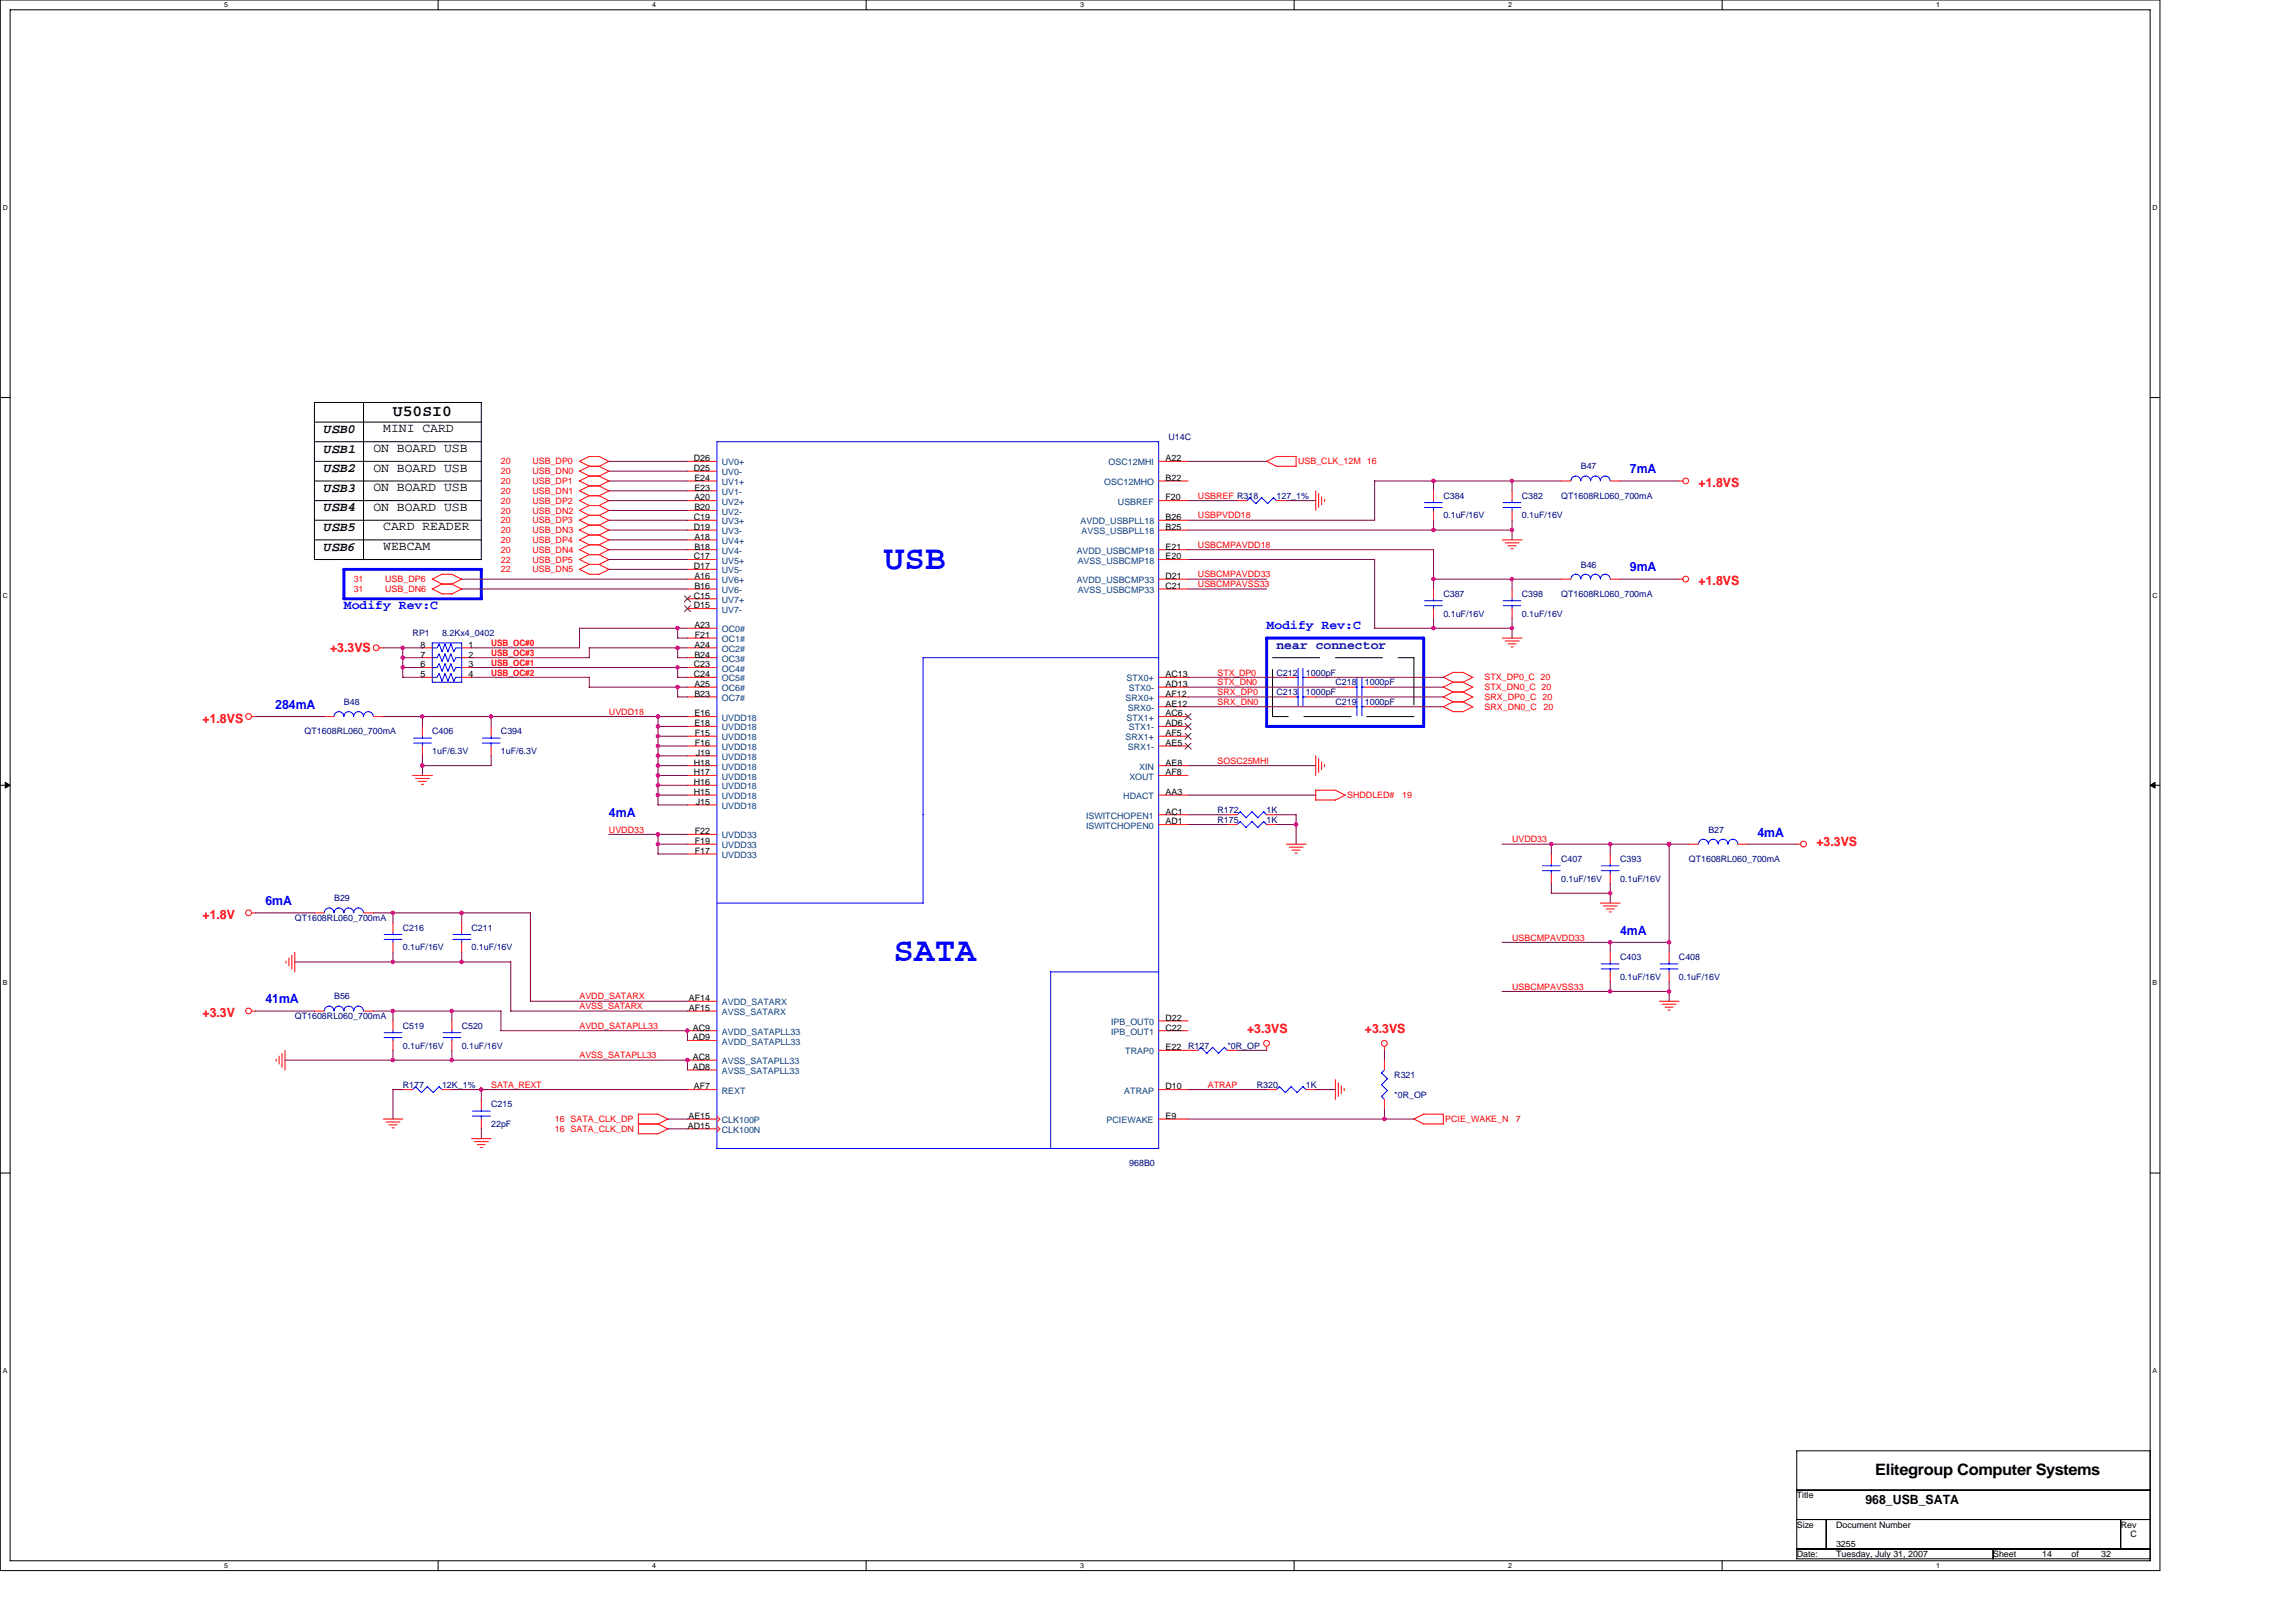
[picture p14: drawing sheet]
<svg xmlns="http://www.w3.org/2000/svg" width="297mm" height="210mm" viewBox="0 0 297 210" stroke-linecap="round" stroke-linejoin="round" font-family="sans-serif">
<defs><g id="words">
<g font-size="4.4" fill="#00f">
<text x="114.3" y="73.6">USB</text>
<text x="115.6" y="124.4">SATA</text>
</g>
<g font-size="2">
<text x="50.8" y="53.8">U50SI0</text>
<text x="242.6" y="190.9">Elitegroup Computer Systems</text>
</g>
<g font-size="1.7">
<text x="42" y="56">USB0</text>
<text x="42" y="58.5">USB1</text>
<text x="48.3" y="58.5">ON BOARD USB</text>
<text x="49.6" y="55.9">MINI CARD</text>
<text x="42" y="61.1">USB2</text>
<text x="42" y="63.6">USB3</text>
<text x="48.3" y="61">ON BOARD USB</text>
<text x="48.3" y="63.5">ON BOARD USB</text>
<text x="41.9" y="71.2">USB6</text>
<text x="42" y="66.2">USB4</text>
<text x="42" y="68.7">USB5</text>
<text x="48.3" y="66.1">ON BOARD USB</text>
<text x="49.6" y="71.2">WEBCAM</text>
<text x="49.6" y="68.6">CARD READER</text>
<text x="241.3" y="194.6">968_USB_SATA</text>
</g>
<g font-size="1.7" fill="#00f">
<text x="210.9" y="61.2">7mA</text>
<text x="210.9" y="73.9">9mA</text>
<text x="44.5" y="78.8">Modify Rev:C</text>
<text x="163.9" y="81.4">Modify Rev:C</text>
<text x="35.6" y="91.7">284mA</text>
<text x="78.8" y="105.7">4mA</text>
<text x="227.4" y="108.2">4mA</text>
<text x="34.3" y="117.1">6mA</text>
<text x="209.6" y="120.9">4mA</text>
<text x="34.3" y="129.8">41mA</text>
</g>
<g font-size="1.7" fill="#f00">
<text x="219.7" y="63">+1.8VS</text>
<text x="219.7" y="75.7">+1.8VS</text>
<text x="42.7" y="84.3">+3.3VS</text>
<text x="26.2" y="93.5">+1.8VS</text>
<text x="235" y="109.5">+3.3VS</text>
<text x="26.2" y="118.9">+1.8V</text>
<text x="26.2" y="131.6">+3.3V</text>
<text x="161.3" y="133.6">+3.3VS</text>
<text x="176.6" y="133.6">+3.3VS</text>
</g>
<text font-size="1.7" fill="#0000a0" x="165.1" y="83.9">near connector</text>
<g font-size="1.1">
<text x="89.8" y="59.7">D26</text>
<text x="150.8" y="59.7">A22</text>
<text x="89.8" y="60.9">D25</text>
<text x="89.8" y="62.2">E24</text>
<text x="89.8" y="63.5">E23</text>
<text x="89.8" y="64.7">A20</text>
<text x="150.8" y="64.7">F20</text>
<text x="150.8" y="62.2">B22</text>
<text x="89.8" y="67.3">C19</text>
<text x="89.8" y="68.6">D19</text>
<text x="89.8" y="66">B20</text>
<text x="89.8" y="69.8">A18</text>
<text x="89.8" y="71.1">B18</text>
<text x="150.8" y="67.3">B26</text>
<text x="150.8" y="68.6">B25</text>
<text x="150.8" y="71.1">E21</text>
<text x="89.8" y="72.4">C17</text>
<text x="89.8" y="73.6">D17</text>
<text x="89.8" y="77.4">C15</text>
<text x="89.8" y="74.9">A16</text>
<text x="89.8" y="76.2">B16</text>
<text x="150.8" y="72.4">E20</text>
<text x="150.8" y="74.9">D21</text>
<text x="150.8" y="76.2">C21</text>
<text x="54.4" y="83.8">8</text>
<text x="60.6" y="83.8">1</text>
<text x="89.8" y="78.7">D15</text>
<text x="89.8" y="81.3">A23</text>
<text x="89.8" y="83.8">A24</text>
<text x="89.9" y="82.5">F21</text>
<text x="54.4" y="87.6">5</text>
<text x="54.4" y="86.3">6</text>
<text x="54.4" y="85.1">7</text>
<text x="60.6" y="85.1">2</text>
<text x="60.6" y="86.3">3</text>
<text x="60.6" y="87.6">4</text>
<text x="89.8" y="86.3">C23</text>
<text x="89.8" y="87.6">C24</text>
<text x="89.8" y="85.1">B24</text>
<text x="89.8" y="88.9">A25</text>
<text x="150.8" y="87.6">AC13</text>
<text x="150.8" y="88.9">AD13</text>
<text x="89.8" y="92.7">E16</text>
<text x="89.8" y="94">E18</text>
<text x="89.8" y="90.1">B23</text>
<text x="89.9" y="95.2">F15</text>
<text x="150.8" y="92.7">AC6</text>
<text x="150.8" y="94">AD6</text>
<text x="150.8" y="95.2">AF5</text>
<text x="150.8" y="90.1">AF12</text>
<text x="150.8" y="91.4">AE12</text>
<text x="89.8" y="99">H18</text>
<text x="89.8" y="100.3">H17</text>
<text x="89.8" y="101.6">H16</text>
<text x="89.9" y="96.5">F16</text>
<text x="90" y="97.8">J19</text>
<text x="150.8" y="96.5">AE5</text>
<text x="150.8" y="99">AE8</text>
<text x="150.8" y="100.3">AF8</text>
<text x="89.8" y="102.8">H15</text>
<text x="89.9" y="107.9">F22</text>
<text x="90" y="104.1">J15</text>
<text x="150.8" y="102.8">AA3</text>
<text x="150.8" y="105.4">AC1</text>
<text x="150.8" y="106.7">AD1</text>
<text x="89.9" y="110.5">F17</text>
<text x="89.9" y="109.2">F19</text>
<text x="89.1" y="129.5">AF14</text>
<text x="89.1" y="130.8">AF15</text>
<text x="89.6" y="133.3">AC9</text>
<text x="89.6" y="134.6">AD9</text>
<text x="89.6" y="137.1">AC8</text>
<text x="150.8" y="133.3">C22</text>
<text x="150.8" y="132.1">D22</text>
<text x="150.8" y="135.9">E22</text>
<text x="89.6" y="138.4">AD8</text>
<text x="89.8" y="140.9">AF7</text>
<text x="150.8" y="140.9">D10</text>
<text x="89" y="146">AD15</text>
<text x="89.1" y="144.8">AE15</text>
<text x="150.8" y="144.8">E9</text>
<text x="232.4" y="193.8">Title</text>
<text x="232.4" y="197.6">Size</text>
<text x="237.5" y="197.6">Document Number</text>
<text x="274.4" y="197.6">Rev</text>
<text x="232.4" y="201.4">Date:</text>
<text x="237.5" y="201.4">Tuesday, July 31, 2007</text>
<text x="237.5" y="200.2">3255</text>
<text x="257.8" y="201.4">Sheet</text>
<text x="264.2" y="201.4">14</text>
<text x="268" y="201.4">of</text>
<text x="271.8" y="201.4">32</text>
<text x="275.6" y="198.9">C</text>
</g>
<g font-size="1.1" fill="#000080">
<text x="151.2" y="56.9">U14C</text>
<text x="165.1" y="64.5">127_1%</text>
<text x="186.7" y="64.5">C384</text>
<text x="196.9" y="64.5">C382</text>
<text x="202" y="64.5">QT1608RL060_700mA</text>
<text x="204.5" y="60.7">B47</text>
<text x="186.7" y="67.1">0.1uF/16V</text>
<text x="196.9" y="67.1">0.1uF/16V</text>
<text x="186.7" y="77.2">C387</text>
<text x="196.9" y="77.2">C398</text>
<text x="202" y="77.2">QT1608RL060_700mA</text>
<text x="204.5" y="73.4">B46</text>
<text x="53.4" y="82.3">RP1</text>
<text x="57.2" y="82.3">8.2Kx4_0402</text>
<text x="186.7" y="79.8">0.1uF/16V</text>
<text x="196.9" y="79.8">0.1uF/16V</text>
<text x="165.1" y="87.4">C212</text>
<text x="165.1" y="89.9">C213</text>
<text x="168.9" y="87.4">1000pF</text>
<text x="168.9" y="89.9">1000pF</text>
<text x="172.8" y="88.7">C218</text>
<text x="176.6" y="88.7">1000pF</text>
<text x="39.4" y="95">QT1608RL060_700mA</text>
<text x="44.5" y="91.2">B48</text>
<text x="55.9" y="95">C406</text>
<text x="64.8" y="95">C394</text>
<text x="172.8" y="91.2">C219</text>
<text x="176.6" y="91.2">1000pF</text>
<text x="55.9" y="97.6">1uF/6.3V</text>
<text x="64.8" y="97.6">1uF/6.3V</text>
<text x="157.5" y="105.2">R172</text>
<text x="157.5" y="106.4">R175</text>
<text x="163.9" y="105.2">1K</text>
<text x="163.9" y="106.4">1K</text>
<text x="221" y="107.7">B27</text>
<text x="202" y="111.5">C407</text>
<text x="209.6" y="111.5">C393</text>
<text x="218.5" y="111.5">QT1608RL060_700mA</text>
<text x="38.1" y="119.1">QT1608RL060_700mA</text>
<text x="43.2" y="116.6">B29</text>
<text x="202" y="114.1">0.1uF/16V</text>
<text x="209.6" y="114.1">0.1uF/16V</text>
<text x="52.1" y="120.4">C216</text>
<text x="52.1" y="123">0.1uF/16V</text>
<text x="61" y="120.4">C211</text>
<text x="61" y="123">0.1uF/16V</text>
<text x="209.6" y="124.2">C403</text>
<text x="217.2" y="124.2">C408</text>
<text x="38.1" y="131.8">QT1608RL060_700mA</text>
<text x="43.2" y="129.3">B56</text>
<text x="209.6" y="126.8">0.1uF/16V</text>
<text x="217.2" y="126.8">0.1uF/16V</text>
<text x="52.1" y="133.1">C519</text>
<text x="52.1" y="135.7">0.1uF/16V</text>
<text x="59.7" y="133.1">C520</text>
<text x="59.7" y="135.7">0.1uF/16V</text>
<text x="153.7" y="135.7">R127</text>
<text x="158.8" y="135.7">*0R_OP</text>
<text x="52.1" y="140.7">R177</text>
<text x="57.2" y="140.7">12K_1%</text>
<text x="63.5" y="143.3">C215</text>
<text x="162.6" y="140.7">R320</text>
<text x="168.9" y="140.7">1K</text>
<text x="180.4" y="139.5">R321</text>
<text x="180.4" y="142">*0R_OP</text>
<text x="63.5" y="145.8">22pF</text>
<text x="146.1" y="150.9">968B0</text>
</g>
<g font-size="1.1" fill="#f00">
<text x="64.8" y="60.1">20</text>
<text x="64.8" y="61.4">20</text>
<text x="64.8" y="62.6">20</text>
<text x="64.8" y="63.9">20</text>
<text x="64.8" y="65.2">20</text>
<text x="68.9" y="60.1">USB_DP0</text>
<text x="68.9" y="61.4">USB_DN0</text>
<text x="68.9" y="62.6">USB_DP1</text>
<text x="68.9" y="63.9">USB_DN1</text>
<text x="68.9" y="65.2">USB_DP2</text>
<text x="155" y="64.5">USBREF R318</text>
<text x="167.9" y="60.1">USB_CLK_12M 16</text>
<text x="64.8" y="66.4">20</text>
<text x="64.8" y="67.7">20</text>
<text x="64.8" y="69">20</text>
<text x="64.8" y="70.3">20</text>
<text x="64.8" y="71.5">20</text>
<text x="68.9" y="66.4">USB_DN2</text>
<text x="68.9" y="67.7">USB_DP3</text>
<text x="68.9" y="69">USB_DN3</text>
<text x="68.9" y="70.3">USB_DP4</text>
<text x="68.9" y="71.5">USB_DN4</text>
<text x="155" y="70.9">USBCMPAVDD18</text>
<text x="155" y="67.1">USBPVDD18</text>
<text x="45.8" y="76.6">31</text>
<text x="45.8" y="75.3">31</text>
<text x="49.8" y="76.6">USB_DN6</text>
<text x="49.8" y="75.3">USB_DP6</text>
<text x="64.8" y="74.1">22</text>
<text x="64.8" y="72.8">22</text>
<text x="68.9" y="74.1">USB_DN5</text>
<text x="68.9" y="72.8">USB_DP5</text>
<text x="155" y="76">USBCMPAVSS33</text>
<text x="155" y="74.7">USBCMPAVDD33</text>
<text x="63.5" y="83.6">USB_OC#0</text>
<text x="63.5" y="84.9">USB_OC#3</text>
<text x="63.5" y="86.1">USB_OC#1</text>
<text x="63.5" y="87.4">USB_OC#2</text>
<text x="157.5" y="87.4">STX_DP0</text>
<text x="157.5" y="88.7">STX_DN0</text>
<text x="157.5" y="89.9">SRX_DP0</text>
<text x="192.1" y="88">STX_DP0_C 20</text>
<text x="192.1" y="89.3">STX_DN0_C 20</text>
<text x="78.8" y="92.5">UVDD18</text>
<text x="157.5" y="91.2">SRX_DN0</text>
<text x="192.1" y="90.6">SRX_DP0_C 20</text>
<text x="192.1" y="91.8">SRX_DN0_C</text>
<text x="199.7" y="91.8">20</text>
<text x="157.5" y="98.8">SOSC25MHI</text>
<text x="78.8" y="107.7">UVDD33</text>
<text x="174.3" y="103.3">SHDDLED#</text>
<text x="181.4" y="103.3">19</text>
<text x="195.6" y="109">UVDD33</text>
<text x="195.6" y="121.7">USBCMPAVDD33</text>
<text x="75" y="130.6">AVSS_SATARX</text>
<text x="75" y="129.3">AVDD_SATARX</text>
<text x="195.6" y="128">USBCMPAVSS33</text>
<text x="75" y="133.1">AVDD_SATAPLL33</text>
<text x="75" y="136.9">AVSS_SATAPLL33</text>
<text x="63.5" y="140.7">SATA_REXT</text>
<text x="156.2" y="140.7">ATRAP</text>
<text x="71.8" y="145.2">16 SATA_CLK_DP</text>
<text x="71.8" y="146.5">16 SATA_CLK_DN</text>
<text x="187" y="145.2">PCIE_WAKE_N</text>
<text x="196.1" y="145.2">7</text>
</g>
<g font-size="1.1" fill="#004080">
<text x="93.4" y="60.2">UV0+</text>
<text x="93.4" y="61.5">UV0-</text>
<text x="93.4" y="62.8">UV1+</text>
<text x="93.4" y="64">UV1-</text>
<text x="93.4" y="65.3">UV2+</text>
<text x="142.9" y="62.8">OSC12MHO</text>
<text x="143.4" y="60.2">OSC12MHI</text>
<text x="144.6" y="65.3">USBREF</text>
<text x="93.4" y="66.6">UV2-</text>
<text x="93.4" y="67.8">UV3+</text>
<text x="93.4" y="69.1">UV3-</text>
<text x="93.4" y="70.4">UV4+</text>
<text x="93.4" y="71.6">UV4-</text>
<text x="139.3" y="71.6">AVDD_USBCMP18</text>
<text x="139.8" y="67.8">AVDD_USBPLL18</text>
<text x="139.9" y="69.1">AVSS_USBPLL18</text>
<text x="93.4" y="72.9">UV5+</text>
<text x="93.4" y="74.2">UV5-</text>
<text x="93.4" y="75.5">UV6+</text>
<text x="93.4" y="76.7">UV6-</text>
<text x="93.4" y="78">UV7+</text>
<text x="139.3" y="75.5">AVDD_USBCMP33</text>
<text x="139.4" y="72.9">AVSS_USBCMP18</text>
<text x="139.4" y="76.7">AVSS_USBCMP33</text>
<text x="93.4" y="81.8">OC0#</text>
<text x="93.4" y="83.1">OC1#</text>
<text x="93.4" y="79.3">UV7-</text>
<text x="93.4" y="84.3">OC2#</text>
<text x="93.4" y="85.6">OC3#</text>
<text x="93.4" y="86.9">OC4#</text>
<text x="93.4" y="89.4">OC6#</text>
<text x="93.4" y="88.2">OC5#</text>
<text x="145.8" y="88.2">STX0+</text>
<text x="146" y="89.4">STX0-</text>
<text x="93.4" y="93.2">UVDD18</text>
<text x="93.4" y="94.5">UVDD18</text>
<text x="93.4" y="95.8">UVDD18</text>
<text x="93.4" y="90.7">OC7#</text>
<text x="145.6" y="95.8">SRX1+</text>
<text x="145.6" y="90.7">SRX0+</text>
<text x="145.8" y="93.2">STX1+</text>
<text x="145.9" y="92">SRX0-</text>
<text x="146" y="94.5">STX1-</text>
<text x="93.4" y="97">UVDD18</text>
<text x="93.4" y="98.3">UVDD18</text>
<text x="93.4" y="99.6">UVDD18</text>
<text x="93.4" y="100.9">UVDD18</text>
<text x="145.9" y="97">SRX1-</text>
<text x="146.1" y="100.9">XOUT</text>
<text x="147.4" y="99.6">XIN</text>
<text x="93.4" y="102.1">UVDD18</text>
<text x="93.4" y="103.4">UVDD18</text>
<text x="93.4" y="104.7">UVDD18</text>
<text x="140.5" y="105.9">ISWITCHOPEN1</text>
<text x="140.5" y="107.2">ISWITCHOPEN0</text>
<text x="145.3" y="103.4">HDACT</text>
<text x="93.4" y="111">UVDD33</text>
<text x="93.4" y="109.7">UVDD33</text>
<text x="93.4" y="108.5">UVDD33</text>
<text x="93.4" y="130.1">AVDD_SATARX</text>
<text x="93.4" y="131.3">AVSS_SATARX</text>
<text x="93.4" y="133.9">AVDD_SATAPLL33</text>
<text x="93.4" y="135.1">AVDD_SATAPLL33</text>
<text x="93.4" y="137.7">AVSS_SATAPLL33</text>
<text x="143.7" y="133.9">IPB_OUT1</text>
<text x="143.7" y="132.6">IPB_OUT0</text>
<text x="145.6" y="136.4">TRAP0</text>
<text x="93.4" y="139">AVSS_SATAPLL33</text>
<text x="93.4" y="141.5">REXT</text>
<text x="145.5" y="141.5">ATRAP</text>
<text x="93.4" y="145.3">CLK100P</text>
<text x="93.4" y="146.6">CLK100N</text>
<text x="143.2" y="145.3">PCIEWAKE</text>
</g>
<g font-size=".9">
<text x="29" y=".9">5</text>
<text x="84.4" y=".9">4</text>
<text x="139.7" y=".9">3</text>
<text x="195.1" y=".9">2</text>
<text x="250.5" y=".9">1</text>
<text x=".4" y="27.2">D</text>
<text x="278.5" y="27.2">D</text>
<text x=".4" y="77.3">C</text>
<text x="278.5" y="77.3">C</text>
<text x=".4" y="127.5">B</text>
<text x="278.5" y="127.5">B</text>
<text x=".4" y="177.7">A</text>
<text x="278.5" y="177.7">A</text>
<text x="29" y="202.9">5</text>
<text x="84.4" y="202.9">4</text>
<text x="139.7" y="202.9">3</text>
<text x="195.1" y="202.9">2</text>
<text x="250.5" y="202.9">1</text>
</g>
</g></defs>
<path d="M0 0h279.4v203.2h-279.4zM1.3 1.3h276.9v200.6h-276.9z" fill="none" stroke="#000" stroke-width=".13"/>
<g fill="#fff">
<path d="M29 .1h.5v1h-.5z"/>
<path d="M29 202.1h.5v1h-.5z"/>
</g>
<path d="M56.7 0v1.3M56.7 201.9v1.3" fill="none" stroke="#000" stroke-width=".13"/>
<g fill="#fff">
<path d="M84.4 .1h.5v1h-.5z"/>
<path d="M84.4 202.1h.5v1h-.5z"/>
</g>
<path d="M112.1 0v1.3M112.1 201.9v1.3" fill="none" stroke="#000" stroke-width=".13"/>
<g fill="#fff">
<path d="M139.7 .1h.5v1h-.5z"/>
<path d="M139.7 202.1h.5v1h-.5z"/>
</g>
<path d="M167.4 0v1.3M167.4 201.9v1.3" fill="none" stroke="#000" stroke-width=".13"/>
<g fill="#fff">
<path d="M195.1 .1h.5v1h-.5z"/>
<path d="M195.1 202.1h.5v1h-.5z"/>
</g>
<path d="M222.8 0v1.3M222.8 201.9v1.3" fill="none" stroke="#000" stroke-width=".13"/>
<g fill="#fff">
<path d="M250.5 .1h.5v1h-.5z"/>
<path d="M250.5 202.1h.5v1h-.5z"/>
<path d="M.4 26.4h.6v.9h-.6z"/>
<path d="M278.5 26.4h.6v.9h-.6z"/>
<path d="M.4 76.5h.6v1h-.6z"/>
<path d="M278.5 76.5h.6v1h-.6z"/>
</g>
<path d="M0 51.4h1.3M278.2 51.4h1.2" fill="none" stroke="#000" stroke-width=".13"/>
<g fill="#fff">
<path d="M.4 126.7h.5v1h-.5z"/>
<path d="M278.5 126.7h.6v1h-.6z"/>
</g>
<path d="M0 101.6h1.3M278.2 101.6h1.2" fill="none" stroke="#000" stroke-width=".13"/>
<path d="M.7 101.2l.6 .4-.6 .4zM278.2 101.6l.6-.4v.8z" fill="#000" stroke="#000" stroke-width=".13"/>
<g fill="#fff">
<path d="M.4 176.8h.5v1h-.5z"/>
<path d="M278.5 176.8h.6v1h-.6z"/>
</g>
<g fill="none" stroke="#000" stroke-width=".13">
<path d="M40.7 57.1h21.6M40.7 54.6h21.6M40.7 59.7h21.6M40.7 52.1h21.6v20.3h-21.6zM47 52.1v20.3M40.7 62.2h21.6M40.7 64.8h21.6M40.7 67.3h21.6M40.7 69.8h21.6M0 151.8h1.3M278.2 151.8h1.2M232.4 187.7h45.8v14h-45.8z"/>
<path d="M232.4 192.8h45.8M232.4 196.6h45.8M236.3 196.6v3.8M274.4 196.6v3.8M232.4 200.4h45.8M257.8 200.4v1.3"/>
</g>
<path d="M164.6 85.1h18.3M164.6 92.7v-7.6M182.9 85.1v7.6M182.9 92.7h-18.3" fill="none" stroke="#000" stroke-width=".13" stroke-dasharray="6.1 2"/>
<path d="M44.5 73.7h17.8v3.8h-17.8zM163.9 82.5h20.3v11.5h-20.3z" fill="none" stroke="#00f" stroke-width=".38"/>
<g fill="none" stroke="#f00" stroke-width=".13">
<path d="M74.9 59.7l1.3 .6h1.3M76.2 59.1h1.3M76.3 59l-1.3 .7M77.5 59.1l1.3 .6-1.3 .6M88.9 59.7h3.8M149.9 59.7h3.8M163.8 59.7l1.3 .6M165.1 59.1h2.6M165.2 59l-1.3 .7M167.7 59.1v1.2M55.9 74.9l1.3 .7h1.3M55.9 76.2l1.3 .6 1.2 .1 1.3-.7"/>
<path d="M57.2 74.3h1.3M57.2 75.5l-1.3 .7M57.2 74.3l-1.3 .6M58.5 75.6l1.3 .6M58.5 74.3l1.3 .7-1.4 .6M74.9 72.4l1.3 .6h1.3M74.9 73.6l1.3 .7h1.3M74.9 60.9l1.3 .7h1.3M74.9 62.2l1.3 .7h1.3M74.9 63.5l1.3 .6h1.3M74.9 64.7l1.3 .7h1.3M74.9 66l1.3 .7h1.3"/>
<path d="M74.9 67.3l1.3 .6h1.3M74.9 68.6l1.3 .6h1.3M74.9 69.8l1.3 .7h1.3M74.9 71.1l1.3 .7h1.3M76.3 73l-1.3 .7M76.3 60.3l-1.3 .7M76.3 61.6l-1.3 .6M76.3 62.8l-1.3 .7M76.3 64.1l-1.3 .7M76.3 65.4l-1.3 .6M76.3 66.7l-1.3 .6M76.3 67.9l-1.3 .7"/>
<path d="M76.3 69.2l-1.3 .6M76.3 70.5l-1.3 .6M76.3 71.7l-1.3 .7M77.5 60.3l1.3 .7-1.3 .6M77.5 61.6l1.3 .7M77.5 64.1l1.3 .7-1.3 .6M77.5 65.4l1.3 .7M77.5 66.7l1.3 .6M77.5 69.2l1.3 .7-1.3 .6M77.5 70.5l1.3 .6M78.8 72.4l-1.3 .6 1.3 .7M78.8 73.7l-1.3 .6"/>
<path d="M78.8 62.2l-1.3 .7 1.3 .6M78.8 63.5l-1.3 .7M78.8 66l-1.3 .7M78.8 67.3l-1.3 .7 1.3 .6M78.8 68.6l-1.3 .6M78.8 71.1l-1.3 .7 1.3 .6M88.9 74.9h3.8M88.9 62.2h3.8M88.9 69.8h3.8M88.9 64.8h3.8M88.9 61h3.8M88.9 63.5h3.8"/>
<path d="M88.9 66h3.8M88.9 67.3h3.8M88.9 68.6h3.8M88.9 71.1h3.8M88.9 72.4h3.8M88.9 73.7h3.8M88.9 76.2h3.8M88.9 77.5h3.8M88.9 78.7h3.8M149.9 74.9h3.8M149.9 62.2h3.8M149.9 64.8h3.8"/>
<path d="M149.9 67.3h3.8M149.9 68.6h3.8M149.9 71.1h3.8M149.9 72.4h3.8M149.9 76.2h3.8M160.1 64.8h1.2M165.1 60.3h2.6M165.1 64.8h1.3M170.2 63.5v2.5M170.6 63.9v1.8M171 64.3v1M171.4 64.6v.3"/>
<path d="M185.5 63.5v1.3M185.5 66v1.3M185.5 76.2v1.3M185.5 78.7v1.3M194.3 69.8h2.6M194.7 70.2h1.8M195.1 70.6h1M195.5 71h.3M195.6 63.5v1.3M195.6 66v1.3M195.6 76.2v1.3M195.6 78.7v1.3"/>
<path d="M202 74.9h1.2M202 62.2h1.2M208.3 74.9h1.3M208.3 62.2h1.3M217.2 74.9h.5M217.2 62.2h.5M32.6 92.7h.5M41.9 92.7h1.3M48.3 92.7h1.3M49.1 83.8h.5M54.6 83.8h1.3M54.6 87.6h1.3"/>
<path d="M54.6 94v1.2M54.6 96.5v1.3M54.6 85.1h1.3M54.6 86.4h1.3M59.7 83.8h1.3M59.7 87.6h1.3M59.7 85.1h1.3M59.7 86.4h1.3M63.5 94v1.2M63.5 96.5v1.3M88.9 92.7h3.8M88.9 83.8h3.8"/>
<path d="M88.9 82.5h3.8M88.9 87.6h3.8M88.9 85.1h3.8M88.9 86.4h3.8M88.9 88.9h3.8M88.9 81.3h3.8M88.9 94h3.8M88.9 95.2h3.8M88.9 96.5h3.8M88.9 99.1h3.8M88.9 97.8h3.8M88.9 90.2h3.8"/>
<path d="M149.9 92.7h3.8M149.9 87.6h3.8M149.9 91.4h3.8M149.9 88.9h3.8M149.9 94h3.8M149.9 95.2h3.8M149.9 96.5h3.8M149.9 99.1h3.8M149.9 90.2h3.8M166.4 87.6h1.3M166.4 90.2h1.3M168.9 87.6h1.3"/>
<path d="M168.9 90.2h1.3M170.2 97.8v2.5M170.6 98.1v1.8M171 98.6v1M171.4 98.9v.3M174 91.4h1.3M174 88.9h1.3M176.6 91.4h1.2M176.6 88.9h1.2M186.7 88.9l1.3 .6-1.3 .7M186.7 90.1l1.3 .7M188 88.3h1.3"/>
<path d="M188 89.5h1.3M188 90.8h1.3M188 92.1h1.3M188 87h1.3M188 87l-1.3 .6 1.3 .7M188 88.2l-1.3 .7M188 90.8l-1.3 .6 1.3 .7M189.3 87l1.3 .7M189.3 88.3l1.3 .6M189.3 89.5l1.3 .7M189.3 90.8l1.3 .7M190.5 87.6l-1.3 .7"/>
<path d="M190.5 88.9l-1.3 .7M190.5 90.2l-1.3 .6M190.5 91.4l-1.3 .7M194.3 82.5h2.6M194.7 82.9h1.8M195.1 83.3h1M195.5 83.7h.3M32.6 118.1h.5M40.7 118.1h1.2M47 118.1h1.3M50.8 119.4v1.2M53.4 100.3h2.5"/>
<path d="M53.8 100.7h1.8M54.1 101.1h1.1M54.5 101.5h.3M59.7 119.4v1.2M88.9 100.3h3.8M88.9 109.2h3.8M88.9 101.6h3.8M88.9 102.9h3.8M88.9 104.1h3.8M88.9 110.5h3.8M88.9 107.9h3.8M149.9 100.3h3.8"/>
<path d="M149.9 105.4h3.8M149.9 102.9h3.8M149.9 106.7h3.8M158.8 105.4h1.3M158.8 106.7h1.3M163.9 105.4h1.2M163.9 106.7h1.2M166.4 109.2h2.6M166.8 109.6h1.8M167.1 110h1.1M167.6 110.4h.2M170.2 103.5h2.6"/>
<path d="M170.2 102.2v1.3M170.2 102.2h2.6M172.8 102.2l1.2 .7-1.3 .6M200.7 110.5v1.3M200.7 113v1.3M207 116.8h2.6M207.4 117.2h1.8M207.8 117.6h1M208.2 118h.3M208.3 110.5v1.3M208.3 113v1.3M218.5 109.2h1.2"/>
<path d="M224.8 109.2h1.3M232.4 109.2h.6M32.6 130.8h.5M35.7 137v.3M36.1 136.6v1.1M36.5 136.3v1.8M36.9 135.9v2.6M37 124.3v.3M37.4 123.9v1.1M37.8 123.6v1.8M38.1 123.2v2.6M40.7 130.8h1.2"/>
<path d="M47 130.8h1.3M50.8 121.9v1.3M50.8 132.1v1.2M50.8 134.6v1.3M58.5 132.1v1.2M58.5 134.6v1.3M59.7 121.9v1.3M88.9 130.8h3.8M88.9 129.5h3.8M88.9 133.3h3.8M88.9 134.6h3.8M88.9 137.2h3.8"/>
<path d="M88.9 138.4h3.8M149.9 135.9h5.1M149.9 133.3h3.8M149.9 132.1h3.8M158.8 135.9h1.3M163.9 135.4v.5M172.8 139.7v2.5M179.1 135.4v.5M179.1 137.2v1.2M208.3 123.2v1.3M208.3 125.7v1.3M214.7 129.5h2.5"/>
<path d="M215.1 129.9h1.7M215.4 130.3h1M215.8 130.7h.3M215.9 123.2v1.3M215.9 125.7v1.3M49.6 144.8h2.5M50 145.2h1.7M50.3 145.5h1M50.7 145.9h.3M52.1 141h1.3M57.2 141h1.3M61 147.3h2.6"/>
<path d="M61.4 147.7h1.8M61.7 148.1h1.1M62.1 148.5h.3M62.3 142.2v1.3M62.3 144.8v1.2M82.6 145.4h2.6M82.6 146.7h2.5M82.6 144.1h2.6M82.6 144.1v2.6M85.1 144.1l1.3 .7M85.1 145.4l1.3 .7M86.4 144.8l-1.3 .6"/>
<path d="M86.4 146l-1.3 .7M88.9 144.8h3.8M88.9 141h3.8M88.9 146h3.8M92.7 144.4l.4 .4-.4 .4M92.7 145.7l.4 .3-.4 .4M149.9 144.8h3.8M149.9 141h3.8M163.9 141h1.2M168.9 141h1.3M173.1 140.1v1.8M173.5 140.5v1"/>
<path d="M173.9 140.8v.3M179.1 142.2v1.3M182.9 144.8l1.3 .6M184.2 145.4h2.5M184.2 144.1h2.5M184.2 144.1l-1.3 .7M186.7 144.1v1.3"/>
<circle cx="218.1" cy="62.2" r=".38"/>
<circle cx="218.1" cy="74.9" r=".38"/>
<circle cx="32.2" cy="92.7" r=".38"/>
<circle cx="48.7" cy="83.8" r=".38"/>
<circle cx="32.2" cy="118.1" r=".38"/>
<circle cx="233.3" cy="109.2" r=".38"/>
<circle cx="32.2" cy="130.8" r=".38"/>
<circle cx="163.9" cy="135" r=".38"/>
<circle cx="179.1" cy="135" r=".38"/>
</g>
<g fill="none" stroke="#00f" stroke-width=".13">
<path d="M92.7 57.1h57.2v91.5h-57.2zM161.7 64.4l.8 .8M161.7 64.4l-.4 .4M163.2 64.4l.8 .8M163.3 64.4l-.8 .8M164.8 64.4l.4 .4M164.8 64.4l-.8 .8M184.3 65.7h2.3M184.3 65h2.3M184.3 78.4h2.3M184.3 77.7h2.3M185.5 64.8v.2"/>
<path d="M185.5 65.6v.4M185.5 77.5v.2M185.5 78.3v.4M194.5 65.7h2.3M194.5 65h2.3M194.5 78.4h2.3M194.5 77.7h2.3M195.6 64.8v.2M195.6 65.6v.4M195.6 77.5v.2M195.6 78.3v.4M203.2 62.2a.64 .64 0 0 1 .7-.6 .64 .64 0 0 1 .6 .6 .64 .64 0 0 1 .6-.6 .64 .64 0 0 1 .7 .6 .64 .64 0 0 1 .6-.6 .64 .64 0 0 1 .6 .6 .64 .64 0 0 1 .7-.6 .64 .64 0 0 1 .6 .6"/>
<path d="M203.2 74.9a.64 .64 0 0 1 .7-.6 .64 .64 0 0 1 .6 .6 .64 .64 0 0 1 .6-.6 .64 .64 0 0 1 .7 .6 .64 .64 0 0 1 .6-.6 .64 .64 0 0 1 .6 .6 .64 .64 0 0 1 .7-.6 .64 .64 0 0 1 .6 .6M43.2 92.7a.64 .64 0 0 1 .7-.6 .64 .64 0 0 1 .6 .6 .64 .64 0 0 1 .6-.6 .64 .64 0 0 1 .7 .6 .64 .64 0 0 1 .6-.6 .64 .64 0 0 1 .6 .6 .64 .64 0 0 1 .7-.6 .64 .64 0 0 1 .6 .6M53.5 96.1h2.3M53.5 95.5h2.3M54.6 95.2v.3M54.6 96.1v.4M55.9 83.8h.7l.2-.5 .4 1 .4-1 .4 1 .3-1 .4 1 .3-.5h.7M55.9 85.1h.7l.2-.5 .4 1 .4-1 .4 1 .3-1 .4 1 .3-.5h.7M55.9 86.4h.7l.2-.5 .4 1 .4-1 .4 1 .3-1 .4 1 .3-.5h.7M55.9 87.6h.7l.2-.5 .4 1 .4-1 .4 1 .3-1 .4 1 .3-.5h.7M55.9 83.2h3.8v5.1h-3.8zM62.4 96.1h2.3"/>
<path d="M62.4 95.5h2.3M63.5 95.2v.3M63.5 96.1v.4M119.4 85.1v31.7M119.4 85.1h30.5M167.7 87.6h.3M167.7 90.2h.3M167.9 86.5v2.3M167.9 89v2.3M168.5 87.6h.4M168.5 90.2h.4M168.6 86.5v2.3"/>
<path d="M168.6 89v2.3M175.3 91.4h.3M175.3 88.9h.3M175.6 87.7v2.3M175.6 90.3v2.3M176.2 91.4h.4M176.2 88.9h.4M176.2 87.7v2.3M176.2 90.3v2.3M41.9 118.1a.64 .64 0 0 1 .7-.6 .64 .64 0 0 1 .6 .6 .64 .64 0 0 1 .7-.6 .64 .64 0 0 1 .6 .6 .64 .64 0 0 1 .6-.6 .64 .64 0 0 1 .7 .6 .64 .64 0 0 1 .6-.6 .64 .64 0 0 1 .6 .6M92.7 116.8h26.7M160.1 105.4l.4-.4 .7 .8"/>
<path d="M160.4 106.3l.8 .8M160.5 106.3l-.4 .4M161.2 105.8l.8-.8 .7 .8M162 106.3l.7 .8M162 106.3l-.8 .8M163.5 106.3l.4 .4M163.5 106.3l-.8 .8M163.9 105.4l-.4-.4-.8 .8M199.5 112.6h2.3M199.5 112h2.3M200.7 111.8v.2M200.7 112.6v.4"/>
<path d="M207.2 112.6h2.3M207.2 112h2.3M208.3 111.8v.2M208.3 112.6v.4M219.7 109.2a.64 .64 0 0 1 .7-.6 .64 .64 0 0 1 .6 .6 .64 .64 0 0 1 .7-.6 .64 .64 0 0 1 .6 .6 .64 .64 0 0 1 .6-.6 .64 .64 0 0 1 .7 .6 .64 .64 0 0 1 .6-.6 .64 .64 0 0 1 .6 .6M41.9 130.8a.64 .64 0 0 1 .7-.6 .64 .64 0 0 1 .6 .6 .64 .64 0 0 1 .7-.6 .64 .64 0 0 1 .6 .6 .64 .64 0 0 1 .6-.6 .64 .64 0 0 1 .7 .6 .64 .64 0 0 1 .6-.6 .64 .64 0 0 1 .6 .6M49.7 134.2h2.3M49.7 133.6h2.3M49.7 121.5h2.3M49.7 120.9h2.3M50.8 120.6v.3M50.8 121.5v.4"/>
<path d="M50.8 133.3v.3M50.8 134.2v.4M57.3 134.2h2.3M57.3 133.6h2.3M58.5 133.3v.3M58.5 134.2v.4M58.6 121.5h2.3M58.6 120.9h2.3M59.7 120.6v.3M59.7 121.5v.4M135.9 125.7h14M135.9 125.7v22.9"/>
<path d="M155.4 135.5l.7 .8M155.4 135.5l-.4 .4M156.9 135.5l.8 .8M156.9 135.5l-.8 .8M158.4 135.5l.4 .4M158.4 135.5l-.8 .8M178.7 138.8l.8 .8-.8 .7M179.1 138.4l-.4 .4M207.2 125.3h2.3M207.2 124.7h2.3M208.3 124.5v.2M208.3 125.3v.4"/>
<path d="M214.8 125.3h2.3M214.8 124.7h2.3M215.9 124.5v.2M215.9 125.3v.4M53.8 140.6l.7 .8M53.8 140.6l-.4 .4M55.3 140.6l.8 .8M55.3 140.6l-.8 .8M56.8 140.6l.4 .4M56.8 140.6l-.8 .8M61.1 144.4h2.3M61.1 143.8h2.3"/>
<path d="M62.3 143.5v.3M62.3 144.4v.4M165.5 140.6l.8 .8M165.5 140.6l-.4 .4M167 140.6l.8 .8M167.1 140.6l-.8 .8M168.6 140.6l.4 .4M168.6 140.6l-.8 .8M178.7 141.8l.4 .4M178.7 140.3l.8 .8M179.5 141.1l-.8 .8"/>
</g>
<path d="M88.6 77.1l.7 .8M88.6 78.4l.7 .7M89.3 77.1l-.8 .8M89.3 78.4l-.8 .7M153.3 92.3l.8 .8M153.3 93.6l.8 .8M153.3 94.9l.8 .8M153.3 96.1l.8 .8M154.1 92.3l-.8 .8M154.1 93.6l-.8 .8M154.1 94.9l-.8 .8M154.1 96.1l-.8 .8" fill="none" stroke="#804000" stroke-width=".13"/>
<g fill="none" stroke="#800040" stroke-width=".13">
<path d="M78.8 59.7h10.1M153.7 59.7h10.2M59.7 74.9h29.2M59.7 76.2h29.2M78.8 71.1h10.1M78.8 69.8h10.1M78.8 73.7h10.1M78.8 72.4h10.1M78.8 62.2h10.1M78.8 68.6h10.1M78.8 64.8h10.1M78.8 66h10.1"/>
<path d="M78.8 61h10.1M78.8 67.3h10.1M78.8 63.5h10.1M153.7 72.4h24.1v8.9M153.7 74.9h10.2M153.7 68.6h41.9M153.7 64.8h6.4M153.7 76.2h10.2M153.7 71.1h31.8M166.4 64.8h3.8M177.8 62.2h24.2M177.8 62.2v5.1h-24.1"/>
<path d="M185.4 74.9h16.6M185.5 62.2v1.3M185.5 67.3v1.3M185.5 71.1v5.1M185.5 80v1.3M195.6 62.2v1.3M195.6 67.3v2.5M195.6 74.9v1.3M195.6 80v2.5M209.6 74.9h7.6M209.6 62.2h7.6M33 92.7h8.9"/>
<path d="M49.5 92.7h39.4M49.5 83.8h5.1M52.1 86.4h2.5M52.1 87.6h2.5M52.1 85.1h2.5M52.1 83.8v3.8M54.6 92.7v1.3M54.6 97.8v2.5M61 87.6h15.2v1.3h12.7M61 86.4h27.9M63.5 92.7v1.3M63.5 97.8v1.3h-8.9"/>
<path d="M74.9 81.3h14M75 81.3v2.5h-14M76.2 83.8h12.7M76.2 83.8v1.3h-15.2M85.1 99.1h3.8M85.1 97.8h3.8M85.1 94h3.8M85.1 95.2h3.8M85.1 96.5h3.8M85.1 92.7v11.4M87.6 87.6h1.3M87.6 90.2h1.3"/>
<path d="M87.6 82.5h1.3M87.6 85.1h1.3M87.7 81.3v1.2M87.7 83.8v1.3M87.7 86.3v1.3M87.7 88.9v1.3M153.7 88.9h20.3M153.7 99.1h16.5M153.7 87.6h12.7M153.7 90.2h12.7M153.7 91.4h20.3M170.2 87.6h16.5"/>
<path d="M170.2 90.2h16.5M177.8 81.3h17.8M177.8 88.9h8.9M177.8 91.4h8.9M33 118.1h7.7M48.3 118.1h20.3M50.8 118.1v1.3M59.7 118.1v1.3M68.6 118.1v11.4M78.8 107.9h10.1M85.1 109.2h3.8M85.1 101.6h3.8"/>
<path d="M85.1 104.1h3.8M85.1 102.9h3.8M85.1 100.3h3.8M85.1 110.5h3.8M85.1 107.9v2.6M153.7 105.4h5.1M153.7 106.7h5.1M153.7 102.9h16.5M165.1 105.4h2.6M165.1 106.7h2.6M167.7 105.4v3.8M194.3 109.2h24.2"/>
<path d="M200.7 109.2v1.3M200.7 114.3v1.3h7.6M208.3 109.2v1.3M208.3 114.3v2.5M215.9 109.2v14M226.1 109.2h6.3M33 130.8h7.7M36.8 137.2h52.1M38.1 124.5h28M48.3 130.8h16.5v2.5M50.8 123.2v1.3M50.8 130.8v1.3"/>
<path d="M50.8 135.9v1.3M58.5 130.8v1.3M58.5 135.9v1.3M59.7 123.2v1.3M64.8 133.3h24.1M66.1 130.8h22.8M66.1 124.4v6.4M68.6 129.5h20.3M88.9 133.3v1.3M88.9 137.1v1.3M160 135.9h3.9M179.1 135.9v1.3"/>
<path d="M194.3 121.9h21.6M194.3 128.3h21.6M208.3 121.9v1.3M208.3 127v1.3M215.9 127v2.5M50.8 141h1.3M50.8 140.9v3.9M58.4 141h30.5M62.3 140.9v1.3M62.3 146v1.3M86.4 144.8h2.5M86.4 146h2.5"/>
<path d="M153.7 141h10.2M153.7 144.8h29.2M170.2 141h2.6M179.1 143.5v1.3"/>
</g>
<g fill="#f0f" stroke="#f0f" stroke-width=".13">
<circle cx="87.7" cy="88.9" r=".24"/>
<circle cx="195.6" cy="74.9" r=".24"/>
<circle cx="50.8" cy="118.1" r=".24"/>
<circle cx="58.5" cy="130.8" r=".24"/>
<circle cx="50.8" cy="130.8" r=".24"/>
<circle cx="50.8" cy="124.4" r=".24"/>
<circle cx="50.8" cy="137.1" r=".24"/>
<circle cx="215.9" cy="128.3" r=".24"/>
<circle cx="208.3" cy="128.3" r=".24"/>
<circle cx="54.6" cy="99" r=".24"/>
<circle cx="85.1" cy="97.8" r=".24"/>
<circle cx="195.6" cy="81.3" r=".24"/>
<circle cx="185.4" cy="81.3" r=".24"/>
<circle cx="185.4" cy="74.9" r=".24"/>
<circle cx="200.7" cy="109.2" r=".24"/>
<circle cx="215.9" cy="109.2" r=".24"/>
<circle cx="208.3" cy="115.6" r=".24"/>
<circle cx="59.7" cy="124.4" r=".24"/>
<circle cx="59.7" cy="118.1" r=".24"/>
<circle cx="215.9" cy="121.9" r=".24"/>
<circle cx="208.3" cy="121.9" r=".24"/>
<circle cx="87.7" cy="86.3" r=".24"/>
<circle cx="85.1" cy="101.6" r=".24"/>
<circle cx="54.6" cy="92.7" r=".24"/>
<circle cx="85.1" cy="107.9" r=".24"/>
<circle cx="85.1" cy="96.5" r=".24"/>
<circle cx="85.1" cy="94" r=".24"/>
<circle cx="85.1" cy="92.7" r=".24"/>
<circle cx="63.5" cy="92.7" r=".24"/>
<circle cx="167.7" cy="106.7" r=".24"/>
<circle cx="88.9" cy="137.1" r=".24"/>
<circle cx="58.5" cy="137.1" r=".24"/>
<circle cx="85.1" cy="100.3" r=".24"/>
<circle cx="85.1" cy="95.2" r=".24"/>
<circle cx="85.1" cy="102.9" r=".24"/>
<circle cx="88.9" cy="133.3" r=".24"/>
<circle cx="179.1" cy="144.8" r=".24"/>
<circle cx="185.4" cy="68.6" r=".24"/>
<circle cx="85.1" cy="99" r=".24"/>
<circle cx="87.7" cy="81.3" r=".24"/>
<circle cx="87.7" cy="83.8" r=".24"/>
<circle cx="185.4" cy="62.2" r=".24"/>
<circle cx="195.6" cy="62.2" r=".24"/>
<circle cx="62.3" cy="141" r=".24"/>
<circle cx="195.6" cy="68.6" r=".24"/>
<circle cx="52.1" cy="83.8" r=".24"/>
<circle cx="52.1" cy="86.3" r=".24"/>
<circle cx="52.1" cy="85.1" r=".24"/>
<circle cx="85.1" cy="109.2" r=".24"/>
<circle cx="208.3" cy="109.2" r=".24"/>
</g>
<use href="#words"/>
</svg>
